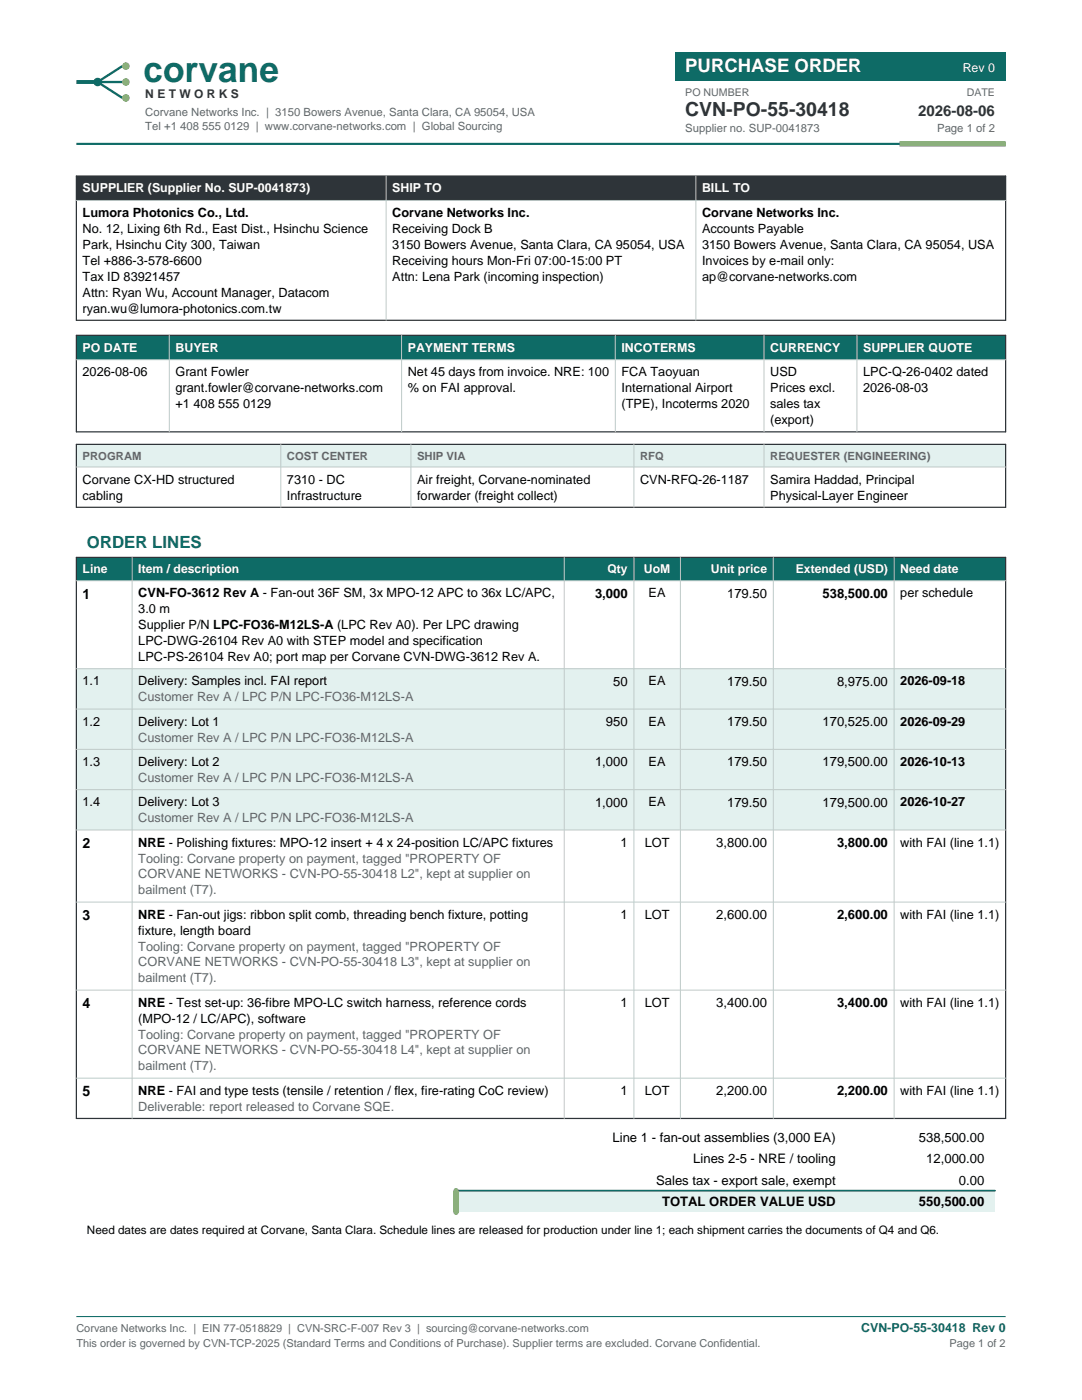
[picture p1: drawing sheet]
<svg xmlns="http://www.w3.org/2000/svg" width="216mm" height="279mm" viewBox="0 0 216 279" stroke-linecap="round" stroke-linejoin="round" font-family="sans-serif">
<defs><g id="words">
<text font-size="7.1" fill="#0e6b66" x="28.6" y="16.4">corvane</text>
<text font-size="3.9" fill="#2e3439" x="136.7" y="23.1">CVN-PO-55-30418</text>
<text font-size="3.7" fill="#fff" x="136.7" y="14.4">PURCHASE ORDER</text>
<text font-size="3.4" fill="#0e6b66" x="17.4" y="109.3">ORDER LINES</text>
<text font-size="3" fill="#2e3439" x="183.2" y="23.1">2026-08-06</text>
<g font-size="2.8">
<text x="16.5" y="119.5">1</text>
<text x="16.5" y="169.2">2</text>
<text x="16.5" y="183.6">3</text>
<text x="16.5" y="201.2">4</text>
<text x="16.5" y="218.8">5</text>
</g>
<g font-size="2.6">
<text x="118.7" y="119.3">3,000</text>
<text x="145.1" y="119.3">179.50</text>
<text x="164.1" y="119.3">538,500.00</text>
<text x="122.4" y="136.9">50</text>
<text x="145.1" y="136.9">179.50</text>
<text x="167" y="136.9">8,975.00</text>
<text x="120.9" y="144.9">950</text>
<text x="145.1" y="144.9">179.50</text>
<text x="164.1" y="144.9">170,525.00</text>
<text x="118.7" y="152.9">1,000</text>
<text x="145.1" y="152.9">179.50</text>
<text x="164.1" y="152.9">179,500.00</text>
<text x="118.7" y="161">1,000</text>
<text x="145.1" y="161">179.50</text>
<text x="164.1" y="161">179,500.00</text>
<text x="123.8" y="169">1</text>
<text x="142.9" y="169">3,800.00</text>
<text x="167" y="169">3,800.00</text>
<text x="123.8" y="183.4">1</text>
<text x="142.9" y="183.4">2,600.00</text>
<text x="167" y="183.4">2,600.00</text>
<text x="123.8" y="201">1</text>
<text x="142.9" y="201">3,400.00</text>
<text x="167" y="201">3,400.00</text>
<text x="123.8" y="218.6">1</text>
<text x="142.9" y="218.6">2,200.00</text>
<text x="167" y="218.6">2,200.00</text>
<text x="122.2" y="227.8">Line 1 - fan-out assemblies (3,000 EA)</text>
<text x="183.4" y="227.8">538,500.00</text>
<text x="138.3" y="232.1">Lines 2-5 - NRE / tooling</text>
<text x="184.8" y="232.1">12,000.00</text>
<text x="130.9" y="236.4">Sales tax - export sale, exempt</text>
<text x="191.3" y="236.4">0.00</text>
<text x="132.1" y="240.7">TOTAL ORDER VALUE USD</text>
<text x="183.4" y="240.7">550,500.00</text>
</g>
<g font-size="2.5" fill="#fff">
<text x="192.1" y="14.4">Rev 0</text>
<text x="16.5" y="38.4">SUPPLIER (Supplier No. SUP-0041873)</text>
<text x="78.3" y="38.4">SHIP TO</text>
<text x="140.1" y="38.4">BILL TO</text>
<text x="16.5" y="70.2">PO DATE</text>
<text x="35" y="70.2">BUYER</text>
<text x="81.4" y="70.2">PAYMENT TERMS</text>
<text x="124" y="70.2">INCOTERMS</text>
<text x="153.7" y="70.2">CURRENCY</text>
<text x="172.2" y="70.2">SUPPLIER QUOTE</text>
</g>
<g font-size="2.5">
<text x="16.5" y="43.3">Lumora Photonics Co., Ltd.</text>
<text x="16.5" y="46.5">No. 12, Lixing 6th Rd., East Dist., Hsinchu Science</text>
<text x="78.3" y="43.3">Corvane Networks Inc.</text>
<text x="78.3" y="46.5">Receiving Dock B</text>
<text x="140.1" y="43.3">Corvane Networks Inc.</text>
<text x="140.1" y="46.5">Accounts Payable</text>
<text x="16.5" y="49.7">Park, Hsinchu City 300, Taiwan</text>
<text x="16.5" y="52.8">Tel +886-3-578-6600</text>
<text x="78.3" y="49.7">3150 Bowers Avenue, Santa Clara, CA 95054, USA</text>
<text x="78.3" y="52.8">Receiving hours Mon-Fri 07:00-15:00 PT</text>
<text x="140.1" y="49.7">3150 Bowers Avenue, Santa Clara, CA 95054, USA</text>
<text x="140.1" y="52.8">Invoices by e-mail only:</text>
<text x="16.5" y="56">Tax ID 83921457</text>
<text x="16.5" y="59.2">Attn: Ryan Wu, Account Manager, Datacom</text>
<text x="78.3" y="56">Attn: Lena Park (incoming inspection)</text>
<text x="140.1" y="56">ap@corvane-networks.com</text>
<text x="16.5" y="62.4">ryan.wu@lumora-photonics.com.tw</text>
<text x="16.5" y="75.1">2026-08-06</text>
<text x="35" y="75.1">Grant Fowler</text>
<text x="81.4" y="75.1">Net 45 days from invoice. NRE: 100</text>
<text x="124" y="75.1">FCA Taoyuan</text>
<text x="153.7" y="75.1">USD</text>
<text x="172.2" y="75.1">LPC-Q-26-0402 dated</text>
<text x="35" y="78.3">grant.fowler@corvane-networks.com</text>
<text x="35" y="81.5">+1 408 555 0129</text>
<text x="81.4" y="78.3">% on FAI approval.</text>
<text x="124" y="78.3">International Airport</text>
<text x="124" y="81.5">(TPE), Incoterms 2020</text>
<text x="153.7" y="78.3">Prices excl.</text>
<text x="153.7" y="81.5">sales tax</text>
<text x="172.2" y="78.3">2026-08-03</text>
<text x="153.7" y="84.6">(export)</text>
<text x="16.5" y="96.5">Corvane CX-HD structured</text>
<text x="16.5" y="99.7">cabling</text>
<text x="57.3" y="96.5">7310 - DC</text>
<text x="57.3" y="99.7">Infrastructure</text>
<text x="83.2" y="96.5">Air freight, Corvane-nominated</text>
<text x="83.2" y="99.7">forwarder (freight collect)</text>
<text x="127.7" y="96.5">CVN-RFQ-26-1187</text>
<text x="153.7" y="96.5">Samira Haddad, Principal</text>
<text x="153.7" y="99.7">Physical-Layer Engineer</text>
<text x="27.6" y="119.2">CVN-FO-3612 Rev A - Fan-out 36F SM, 3x MPO-12 APC to 36x LC/APC,</text>
<text x="129.4" y="119.2">EA</text>
<text x="179.6" y="119.2">per schedule</text>
<text x="27.6" y="122.4">3.0 m</text>
<text x="27.6" y="125.6">Supplier P/N LPC-FO36-M12LS-A (LPC Rev A0). Per LPC drawing</text>
<text x="27.6" y="128.7">LPC-DWG-26104 Rev A0 with STEP model and specification</text>
<text x="27.6" y="131.9">LPC-PS-26104 Rev A0; port map per Corvane CVN-DWG-3612 Rev A.</text>
<text x="16.5" y="136.8">1.1</text>
<text x="27.6" y="136.8">Delivery: Samples incl. FAI report</text>
<text x="129.4" y="136.8">EA</text>
<text x="179.6" y="136.8">2026-09-18</text>
<text x="16.5" y="144.8">1.2</text>
<text x="27.6" y="144.8">Delivery: Lot 1</text>
<text x="129.4" y="144.8">EA</text>
<text x="179.6" y="144.8">2026-09-29</text>
<text x="16.5" y="152.9">1.3</text>
<text x="27.6" y="152.9">Delivery: Lot 2</text>
<text x="129.4" y="152.9">EA</text>
<text x="179.6" y="152.9">2026-10-13</text>
<text x="16.5" y="160.9">1.4</text>
<text x="27.6" y="160.9">Delivery: Lot 3</text>
<text x="129.4" y="160.9">EA</text>
<text x="179.6" y="160.9">2026-10-27</text>
<text x="27.6" y="169">NRE - Polishing fixtures: MPO-12 insert + 4 x 24-position LC/APC fixtures</text>
<text x="128.7" y="169">LOT</text>
<text x="179.6" y="169">with FAI (line 1.1)</text>
<text x="27.6" y="183.3">NRE - Fan-out jigs: ribbon split comb, threading bench fixture, potting</text>
<text x="128.7" y="183.3">LOT</text>
<text x="179.6" y="183.3">with FAI (line 1.1)</text>
<text x="27.6" y="186.5">fixture, length board</text>
<text x="27.6" y="200.9">NRE - Test set-up: 36-fibre MPO-LC switch harness, reference cords</text>
<text x="128.7" y="200.9">LOT</text>
<text x="179.6" y="200.9">with FAI (line 1.1)</text>
<text x="27.6" y="204.1">(MPO-12 / LC/APC), software</text>
<text x="27.6" y="218.5">NRE - FAI and type tests (tensile / retention / flex, fire-rating CoC review)</text>
<text x="128.7" y="218.5">LOT</text>
<text x="179.6" y="218.5">with FAI (line 1.1)</text>
</g>
<g font-size="2.5" fill="#5f676c">
<text x="27.6" y="140">Customer Rev A / LPC P/N LPC-FO36-M12LS-A</text>
<text x="27.6" y="148">Customer Rev A / LPC P/N LPC-FO36-M12LS-A</text>
<text x="27.6" y="156">Customer Rev A / LPC P/N LPC-FO36-M12LS-A</text>
<text x="27.6" y="164.1">Customer Rev A / LPC P/N LPC-FO36-M12LS-A</text>
<text x="27.6" y="172.1">Tooling: Corvane property on payment, tagged &quot;PROPERTY OF</text>
<text x="27.6" y="175.3">CORVANE NETWORKS - CVN-PO-55-30418 L2&quot;, kept at supplier on</text>
<text x="27.6" y="178.5">bailment (T7).</text>
<text x="27.6" y="189.7">Tooling: Corvane property on payment, tagged &quot;PROPERTY OF</text>
<text x="27.6" y="192.9">CORVANE NETWORKS - CVN-PO-55-30418 L3&quot;, kept at supplier on</text>
<text x="27.6" y="196">bailment (T7).</text>
<text x="27.6" y="207.3">Tooling: Corvane property on payment, tagged &quot;PROPERTY OF</text>
<text x="27.6" y="210.4">CORVANE NETWORKS - CVN-PO-55-30418 L4&quot;, kept at supplier on</text>
<text x="27.6" y="213.6">bailment (T7).</text>
<text x="27.6" y="221.7">Deliverable: report released to Corvane SQE.</text>
</g>
<text font-size="2.5" fill="#0e6b66" x="171.8" y="265.9">CVN-PO-55-30418 Rev 0</text>
<text font-size="2.4" fill="#2e3439" x="29" y="19.5">N E T W O R K S</text>
<g font-size="2.4" fill="#fff">
<text x="16.5" y="114.5">Line</text>
<text x="27.6" y="114.5">Item / description</text>
<text x="121.2" y="114.5">Qty</text>
<text x="128.5" y="114.5">UoM</text>
<text x="141.8" y="114.5">Unit price</text>
<text x="158.8" y="114.5">Extended (USD)</text>
<text x="179.6" y="114.5">Need date</text>
</g>
<g font-size="2.3" fill="#5f676c">
<text x="29" y="23.1">Corvane Networks Inc. | 3150 Bowers Avenue, Santa Clara, CA 95054, USA</text>
<text x="29" y="25.9">Tel +1 408 555 0129 | www.corvane-networks.com | Global Sourcing</text>
<text x="136.7" y="26.2">Supplier no. SUP-0041873</text>
<text x="187" y="26.2">Page 1 of 2</text>
<text x="16.5" y="91.7">PROGRAM</text>
<text x="57.3" y="91.7">COST CENTER</text>
<text x="83.2" y="91.7">SHIP VIA</text>
<text x="127.7" y="91.7">RFQ</text>
<text x="153.7" y="91.7">REQUESTER (ENGINEERING)</text>
</g>
<text font-size="2.3" x="17.4" y="246.3">Need dates are dates required at Corvane, Santa Clara. Schedule lines are released for production under line 1; each shipment carries the documents of Q4 and Q6.</text>
<g font-size="2.2" fill="#5f676c">
<text x="15.2" y="265.9">Corvane Networks Inc. | EIN 77-0518829 | CVN-SRC-F-007 Rev 3 | sourcing@corvane-networks.com</text>
<text x="15.2" y="268.7">This order is governed by CVN-TCP-2025 (Standard Terms and Conditions of Purchase). Supplier terms are excluded. Corvane Confidential.</text>
<text x="189.5" y="268.7">Page 1 of 2</text>
</g>
<g font-size="2.1" fill="#5f676c">
<text x="136.7" y="19.2">PO NUMBER</text>
<text x="192.9" y="19.2">DATE</text>
</g>
</g></defs>
<path d="M15.2 35.1h185.5v4.9h-185.5z" fill-rule="evenodd" fill="#2e3439"/>
<path d="M15.2 35.1h185.5v28.8h-185.5z" fill="none" stroke="#2e3439" stroke-width=".25"/>
<path d="M77 35.1v28.8M138.9 35.1v28.8M15.2 40h185.5" fill="none" stroke="#bfcbc9" stroke-width=".2"/>
<path d="M15.2 66.9h185.5v4.9h-185.5z" fill-rule="evenodd" fill="#0e6b66"/>
<path d="M15.2 66.9h185.5v19.3h-185.5z" fill="none" stroke="#2e3439" stroke-width=".25"/>
<path d="M15.2 71.8h185.5M33.8 66.9v19.3M80.1 66.9v19.3M122.8 66.9v19.3M152.5 66.9v19.3M171 66.9v19.3" fill="none" stroke="#bfcbc9" stroke-width=".2"/>
<path d="M15.2 88.7h185.5v4.5h-185.5z" fill-rule="evenodd" fill="#e3f1ef"/>
<path d="M15.2 88.7h185.5v12.5h-185.5z" fill="none" stroke="#2e3439" stroke-width=".25"/>
<path d="M15.2 93.2h185.5M56 88.7v12.5M82 88.7v12.5M126.5 88.7v12.5M152.5 88.7v12.5" fill="none" stroke="#bfcbc9" stroke-width=".2"/>
<path d="M15.2 111.2h185.5v4.7h-185.5z" fill-rule="evenodd" fill="#0e6b66"/>
<g fill="#e3f1ef">
<path d="M15.2 133.5h185.5v8h-185.5z" fill-rule="evenodd"/>
<path d="M15.2 141.5h185.5v8.1h-185.5z" fill-rule="evenodd"/>
<path d="M15.2 149.6h185.5v8h-185.5z" fill-rule="evenodd"/>
<path d="M15.2 157.6h185.5v8h-185.5z" fill-rule="evenodd"/>
</g>
<path d="M15.2 111.2h185.5v112h-185.5z" fill="none" stroke="#2e3439" stroke-width=".25"/>
<g fill="none" stroke="#bfcbc9" stroke-width=".2">
<path d="M15.2 115.9h185.5M26.4 111.2v112M112.6 111.2v112M126.5 111.2v112M135.8 111.2v112M154.3 111.2v112M178.4 111.2v112M15.2 133.5h185.5M15.2 141.5h185.5M15.2 149.6h185.5M15.2 157.6h185.5M15.2 165.6h185.5"/>
<path d="M15.2 180h185.5M15.2 197.6h185.5M15.2 215.2h185.5"/>
</g>
<path d="M91 237.6h107.5v4.3h-107.5z" fill-rule="evenodd" fill="#e3f1ef"/>
<path d="M91 237.6h107.5" fill="none" stroke="#0e6b66" stroke-width=".35"/>
<path d="M91 237.6v4.3" fill="none" stroke="#7fae2a" stroke-width="1.1"/>
<path d="M15.2 16.4h4.3" fill="none" stroke="#0e6b66" stroke-width=".78" stroke-linecap="butt"/>
<path d="M19.5 16.4h4.9M19.5 16.4l4.9 3.1M24.4 13.2l-4.9 3.2" fill="none" stroke="#0e6b66" stroke-width=".46"/>
<g fill="#7fae2a">
<circle cx="25.1" cy="13.2" r=".74"/>
<circle cx="25.1" cy="16.4" r=".74"/>
<circle cx="25.1" cy="19.5" r=".74"/>
</g>
<g fill="#0e6b66">
<path d="M134.6 10.4h66.1v5.6h-66.1z" fill-rule="evenodd"/>
<circle cx="19.5" cy="16.4" r=".85"/>
</g>
<path d="M15.2 28.7h185.5" fill="none" stroke="#0e6b66" stroke-width=".42"/>
<path d="M179.5 28.7h21.2" fill="none" stroke="#7fae2a" stroke-width="1.1" stroke-linecap="butt"/>
<path d="M15.2 262.7h185.5" fill="none" stroke="#0e6b66" stroke-width=".21"/>
<use href="#words"/>
</svg>
